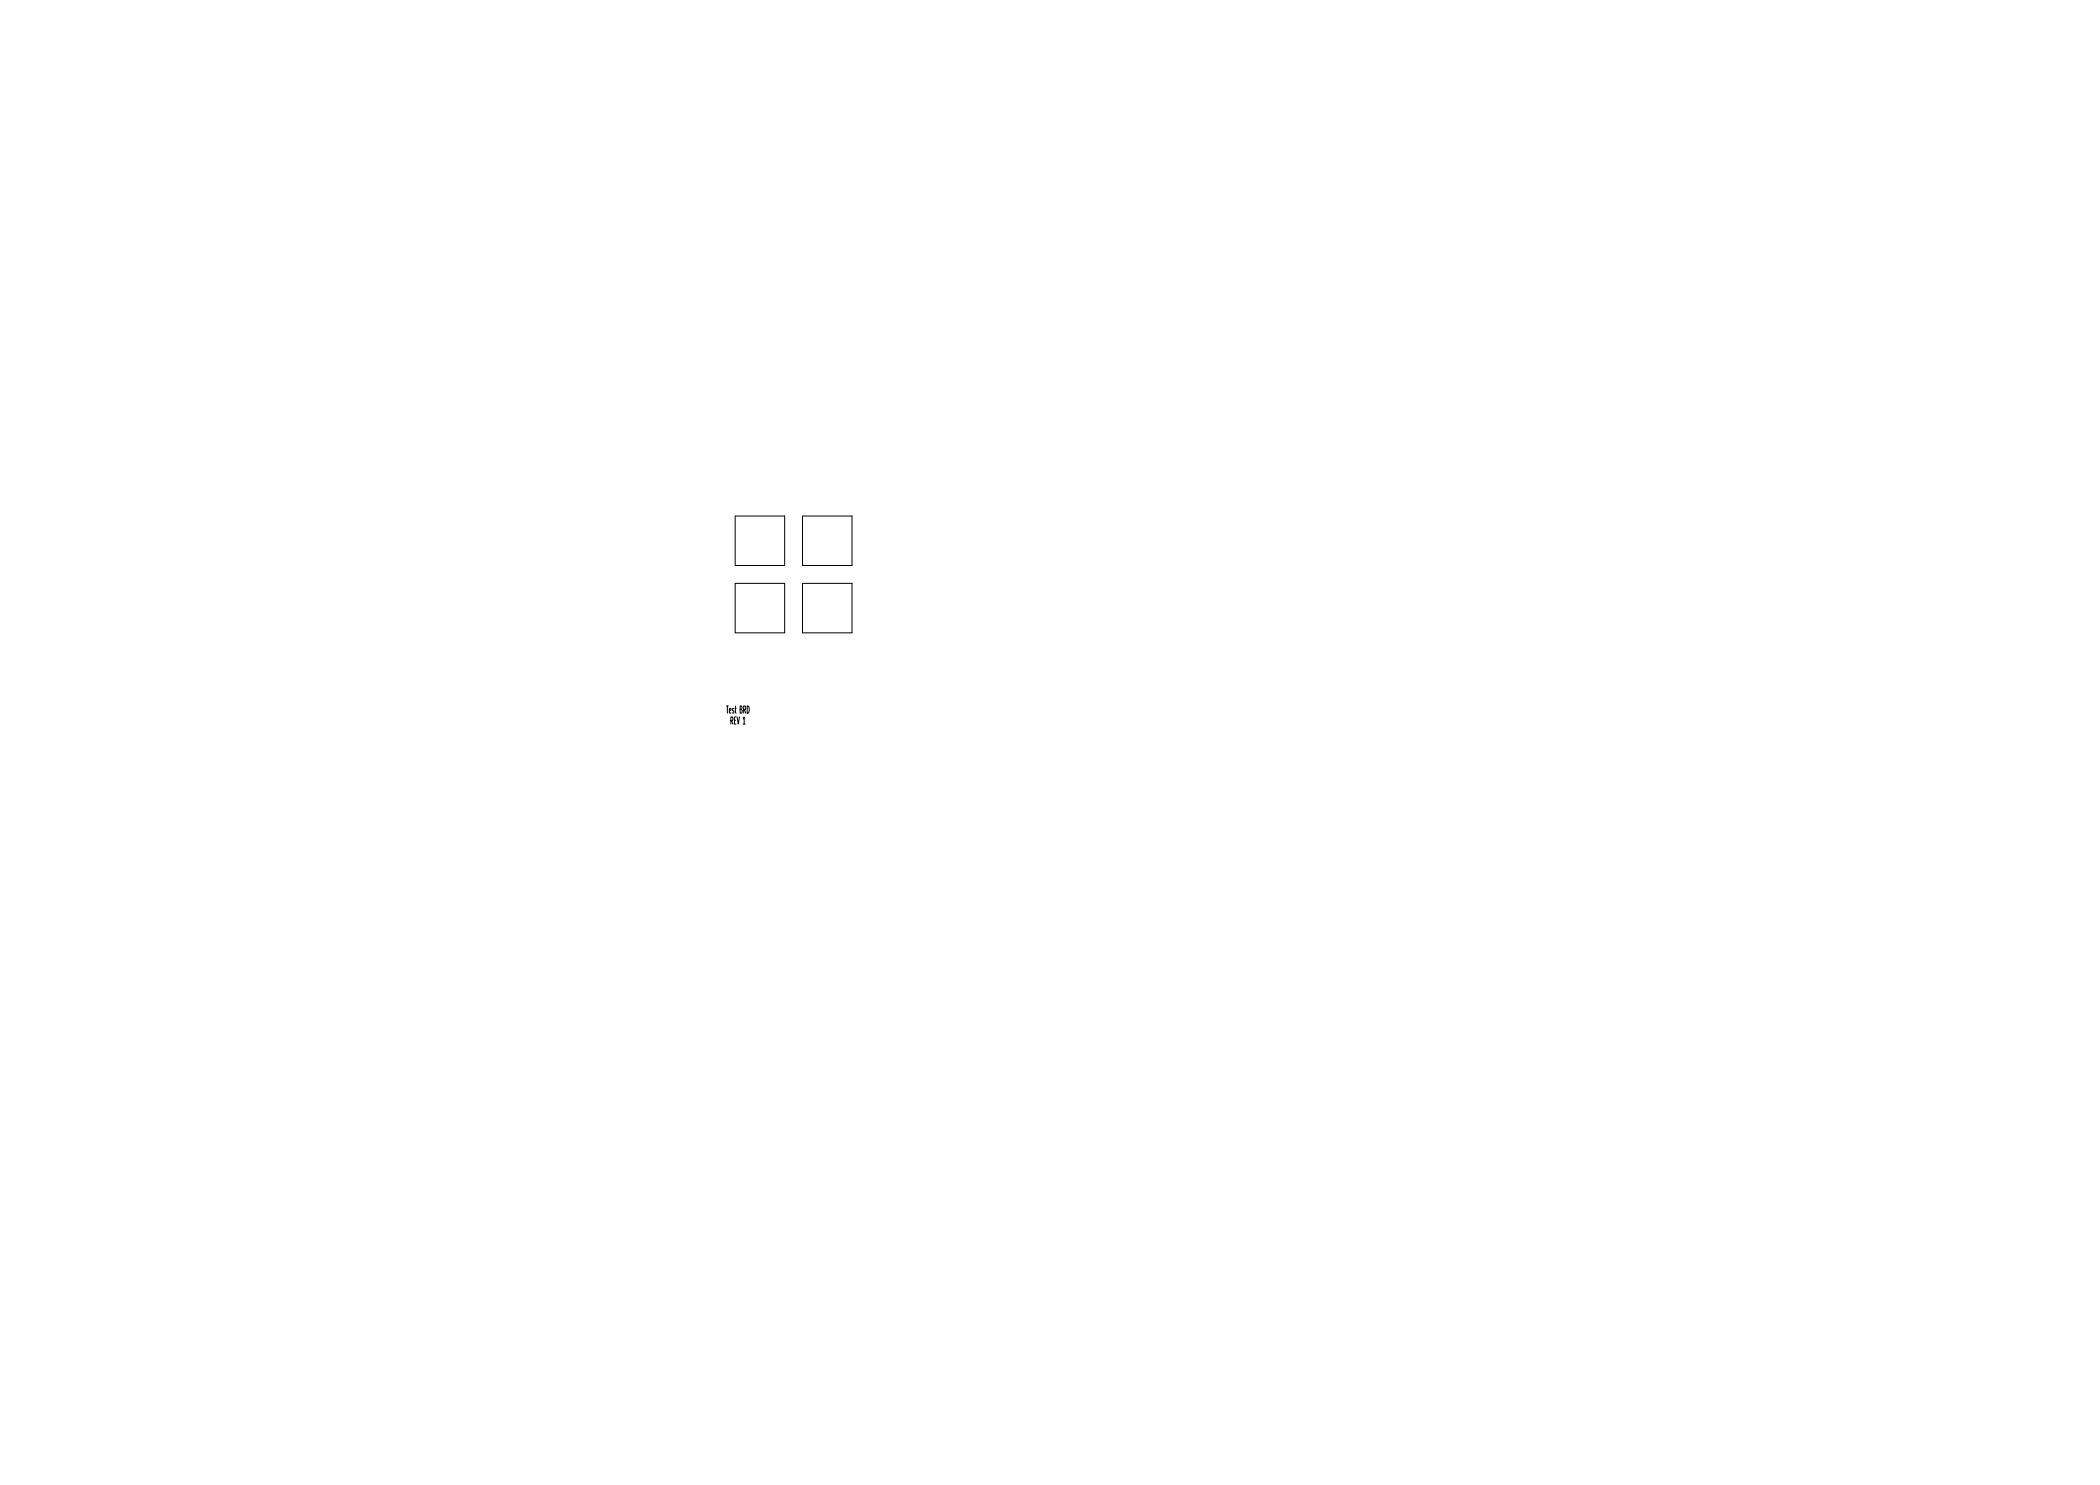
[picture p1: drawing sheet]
<svg xmlns="http://www.w3.org/2000/svg" width="594mm" height="420mm" viewBox="0 0 594 420" stroke-linecap="round" stroke-linejoin="round" font-family="sans-serif">
<defs><g id="words">
<g font-size="2.8">
<text x="205.6" y="201.9">Test BRD</text>
<text x="206.8" y="205">REV 1</text>
</g>
</g></defs>
<path d="M208 146h14v14h-14zM227 146h14v14h-14zM208 165.1h14v14h-14zM227 165.1h14v14h-14z" fill="none" stroke="#000" stroke-width=".28"/>
<use href="#words"/>
</svg>
